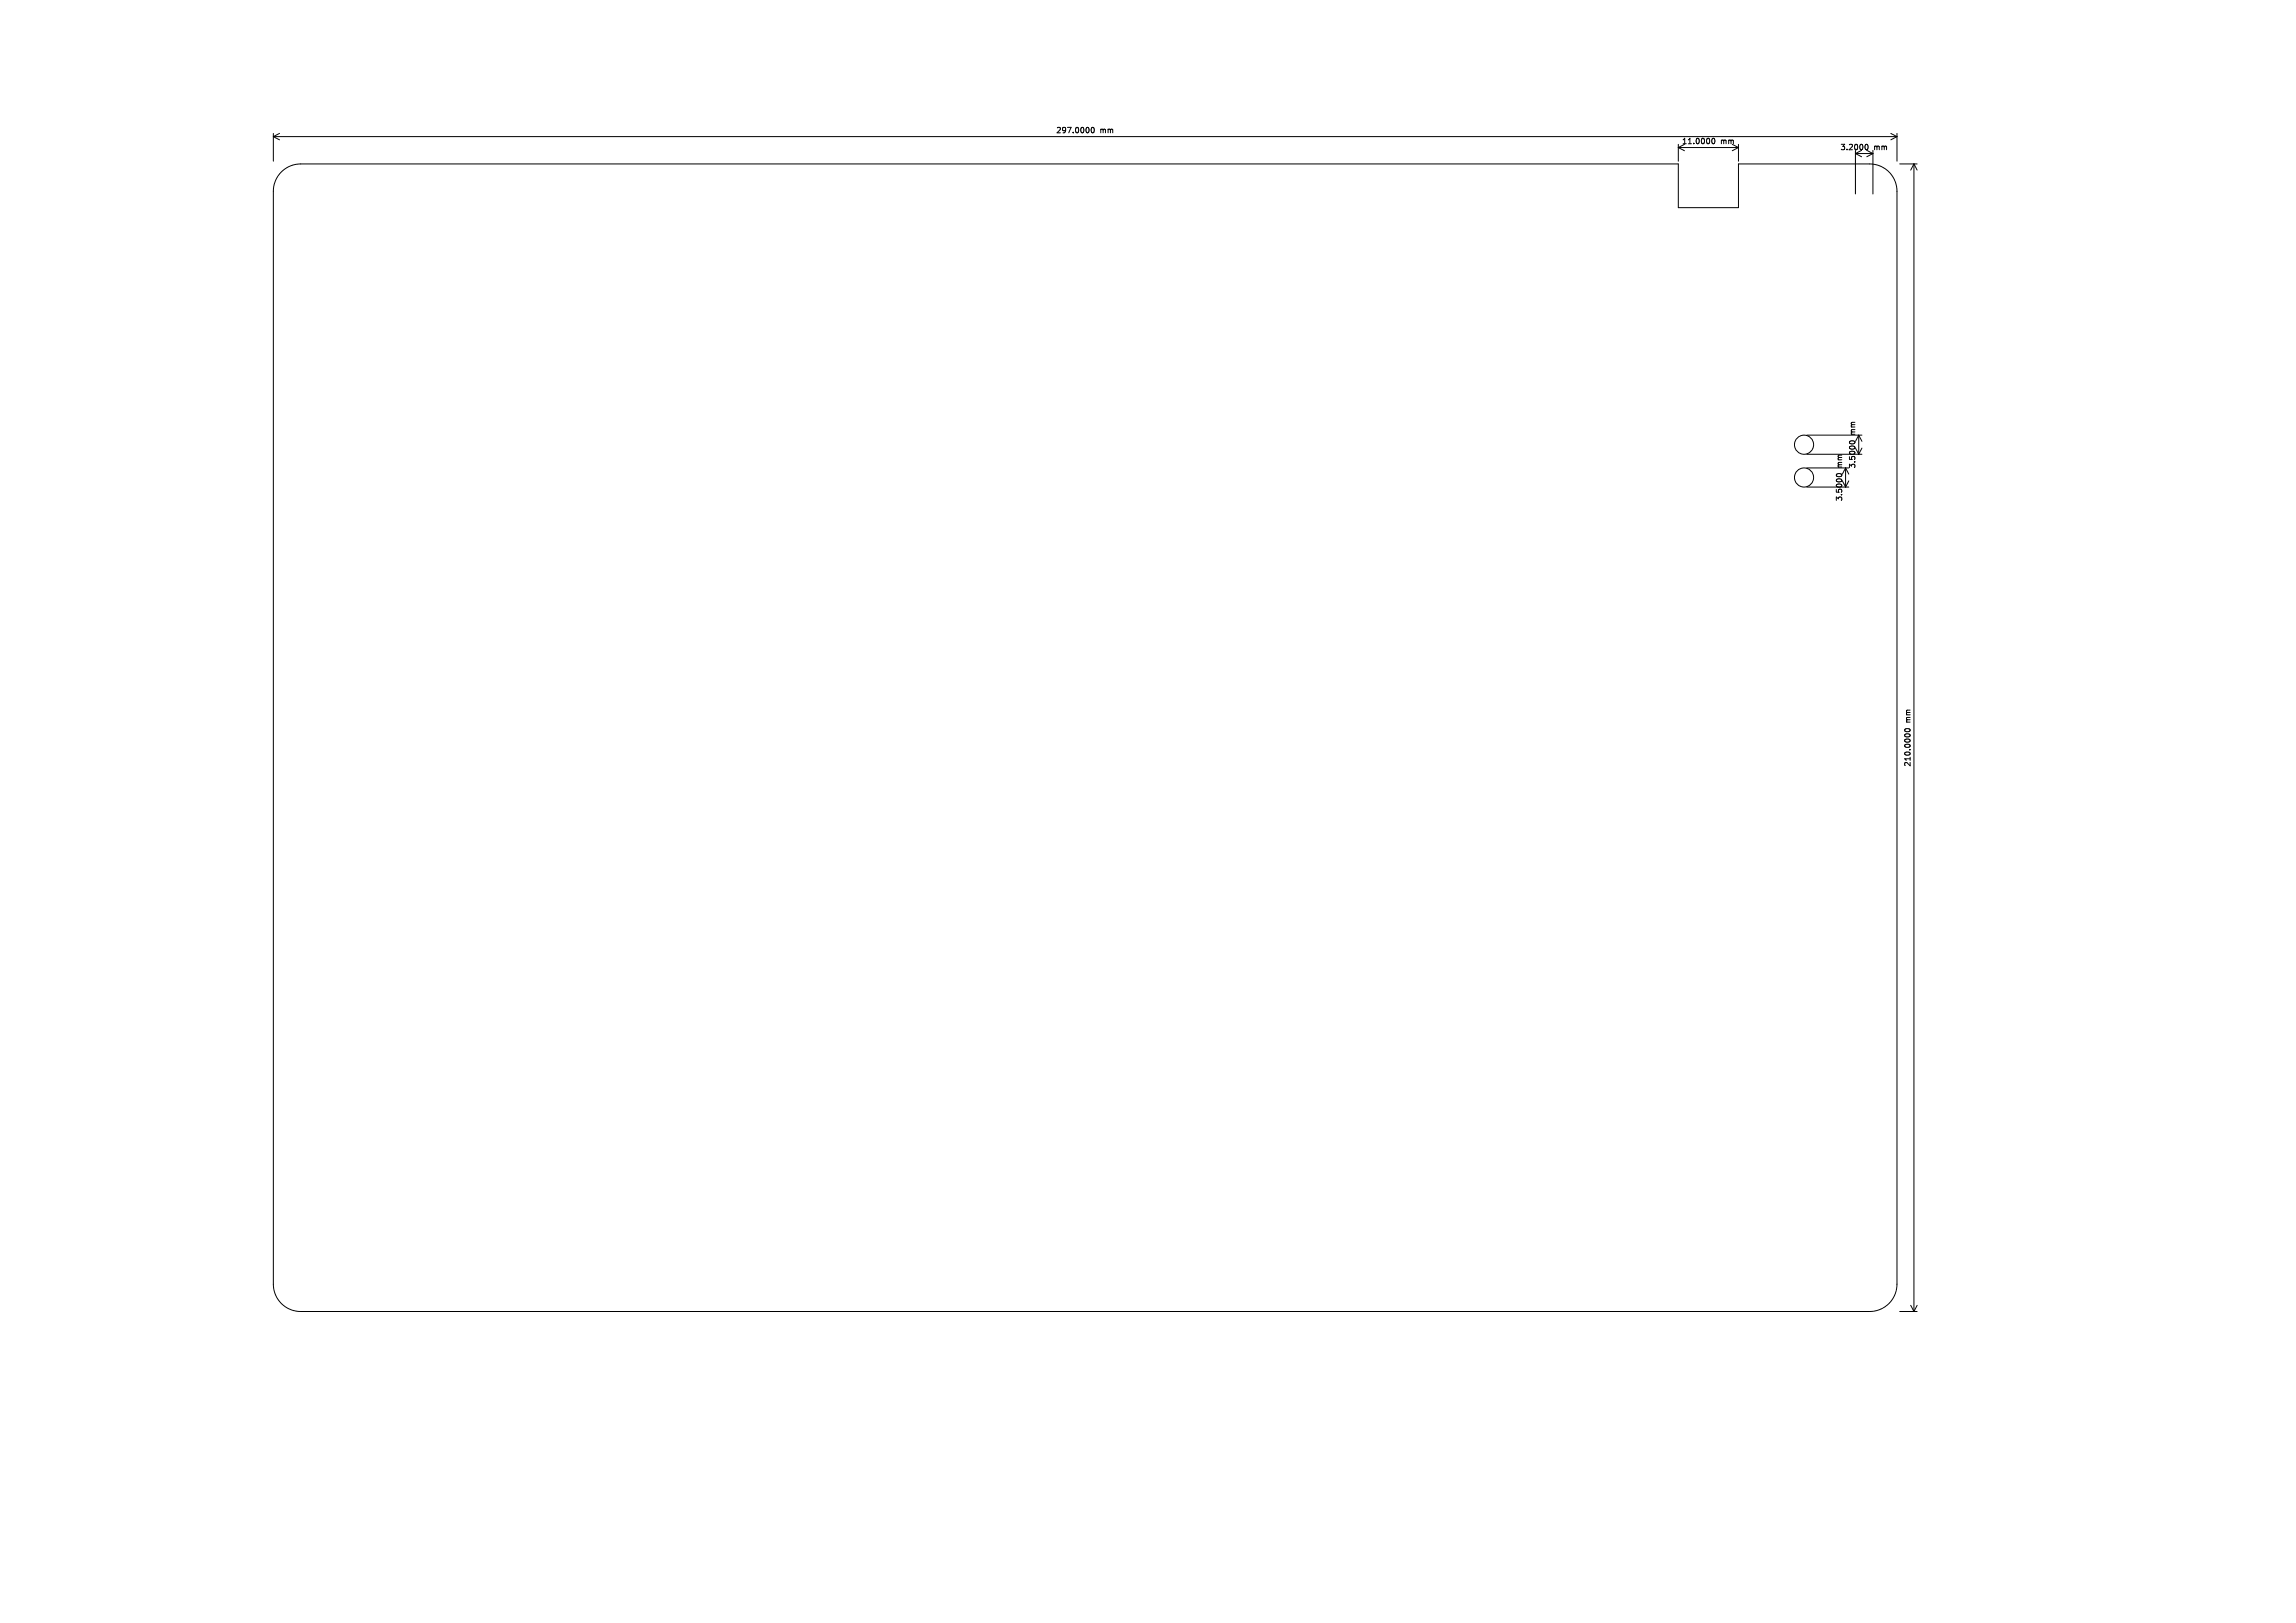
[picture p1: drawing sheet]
<svg xmlns="http://www.w3.org/2000/svg" width="420mm" height="297mm" viewBox="0 0 420 297" stroke-linecap="round" stroke-linejoin="round" font-family="sans-serif">
<defs><g id="words">
<g font-size="1.4">
<text x="193.1" y="24.6">297.0000</text>
<text x="201.2" y="24.6">mm</text>
<text x="307.6" y="26.6">11.0000</text>
<text x="314.8" y="26.6">mm</text>
<text x="336.5" y="27.7">3.2000</text>
<text x="342.8" y="27.7">mm</text>
<text x="339.6" y="79.6" transform="rotate(-90 339.6 79.6)">mm</text>
<text x="337.2" y="85.6" transform="rotate(-90 337.2 85.6)">mm</text>
<text x="339.6" y="85.8" transform="rotate(-90 339.6 85.8)">3.5000</text>
<text x="337.2" y="91.8" transform="rotate(-90 337.2 91.8)">3.5000</text>
<text x="349.7" y="132.3" transform="rotate(-90 349.7 132.3)">mm</text>
<text x="349.7" y="140.4" transform="rotate(-90 349.7 140.4)">210.0000</text>
</g>
</g></defs>
<g fill="none" stroke="#000" stroke-width=".18">
<path d="M50 24.4v5.1M50 25h297M50 25l1.1 .6M51.1 24.4l-1.1 .6M51.5 31.5a5 5 0 0 1 3.5-1.5h252v8h11v-8h24a5 5 0 0 1 5 5v200a5 5 0 0 1-5 5h-287a5 5 0 0 1-5-5v-200a5 5 0 0 1 1.5-3.5zM199.7 23.4l.1-.1a.53 .53 0 0 1 .4 .5 .53 .53 0 0 1-.4 .5l-.2-.4zM307 26.4v3.1M307 27h11M307 27l1.1 .6M308.1 26.4l-1.1 .6M313.3 25.4l.1-.1a.53 .53 0 0 1 .3 .5 .53 .53 0 0 1-.3 .5 .66 .66 0 0 1-.1-.9zM316.9 26.4l1.1 .6"/>
<path d="M318 26.4v3.1M318 27l-1.1 .6M339.4 27.5v8M341.2 26.6l.2-.2a.53 .53 0 0 1 .3 .5 .53 .53 0 0 1-.3 .5l-.2-.2M341.5 27.5l1.1 .6M342.6 27.5v8M342.6 28.1h-3.2l1.1 .6M342.6 28.1l-1.1 .6M345.9 24.4l1.1 .6M347 24.4v5.1M347 25l-1.1 .6M347.5 30h3.2"/>
<path d="M350.1 30v210M350.1 30l.6 1.1M350.1 30l-.6 1.1M330.5 79.6h10.1M340 79.6v3.5l.6-1.1M340 79.6l.6 1.2M340 79.6l-.6 1.2M330.5 85.6h7.7M330.5 89.1h7.7M330.5 83.1h10.1M336.1 87.2l-.2-.2a.53 .53 0 0 1 .5-.3 .53 .53 0 0 1 .5 .3l-.2 .2M337.6 85.6v3.5l.6-1.1"/>
<path d="M337.6 85.6l.6 1.2M337.6 85.6l-.6 1.2M338.5 81.2l-.2-.2a.53 .53 0 0 1 .5-.3 .53 .53 0 0 1 .5 .3l-.2 .2M348.5 133.5a.49 .49 0 0 1 .5-.2 .49 .49 0 0 1 .4 .5 .49 .49 0 0 1-.6 .2 .49 .49 0 0 1-.3-.5zM349.5 238.9l.6 1.1M350.7 238.9l-.6 1.1M347.5 240h3.2"/>
<circle cx="330" cy="81.4" r="1.75"/>
<circle cx="330" cy="87.4" r="1.75"/>
</g>
<use href="#words"/>
</svg>
